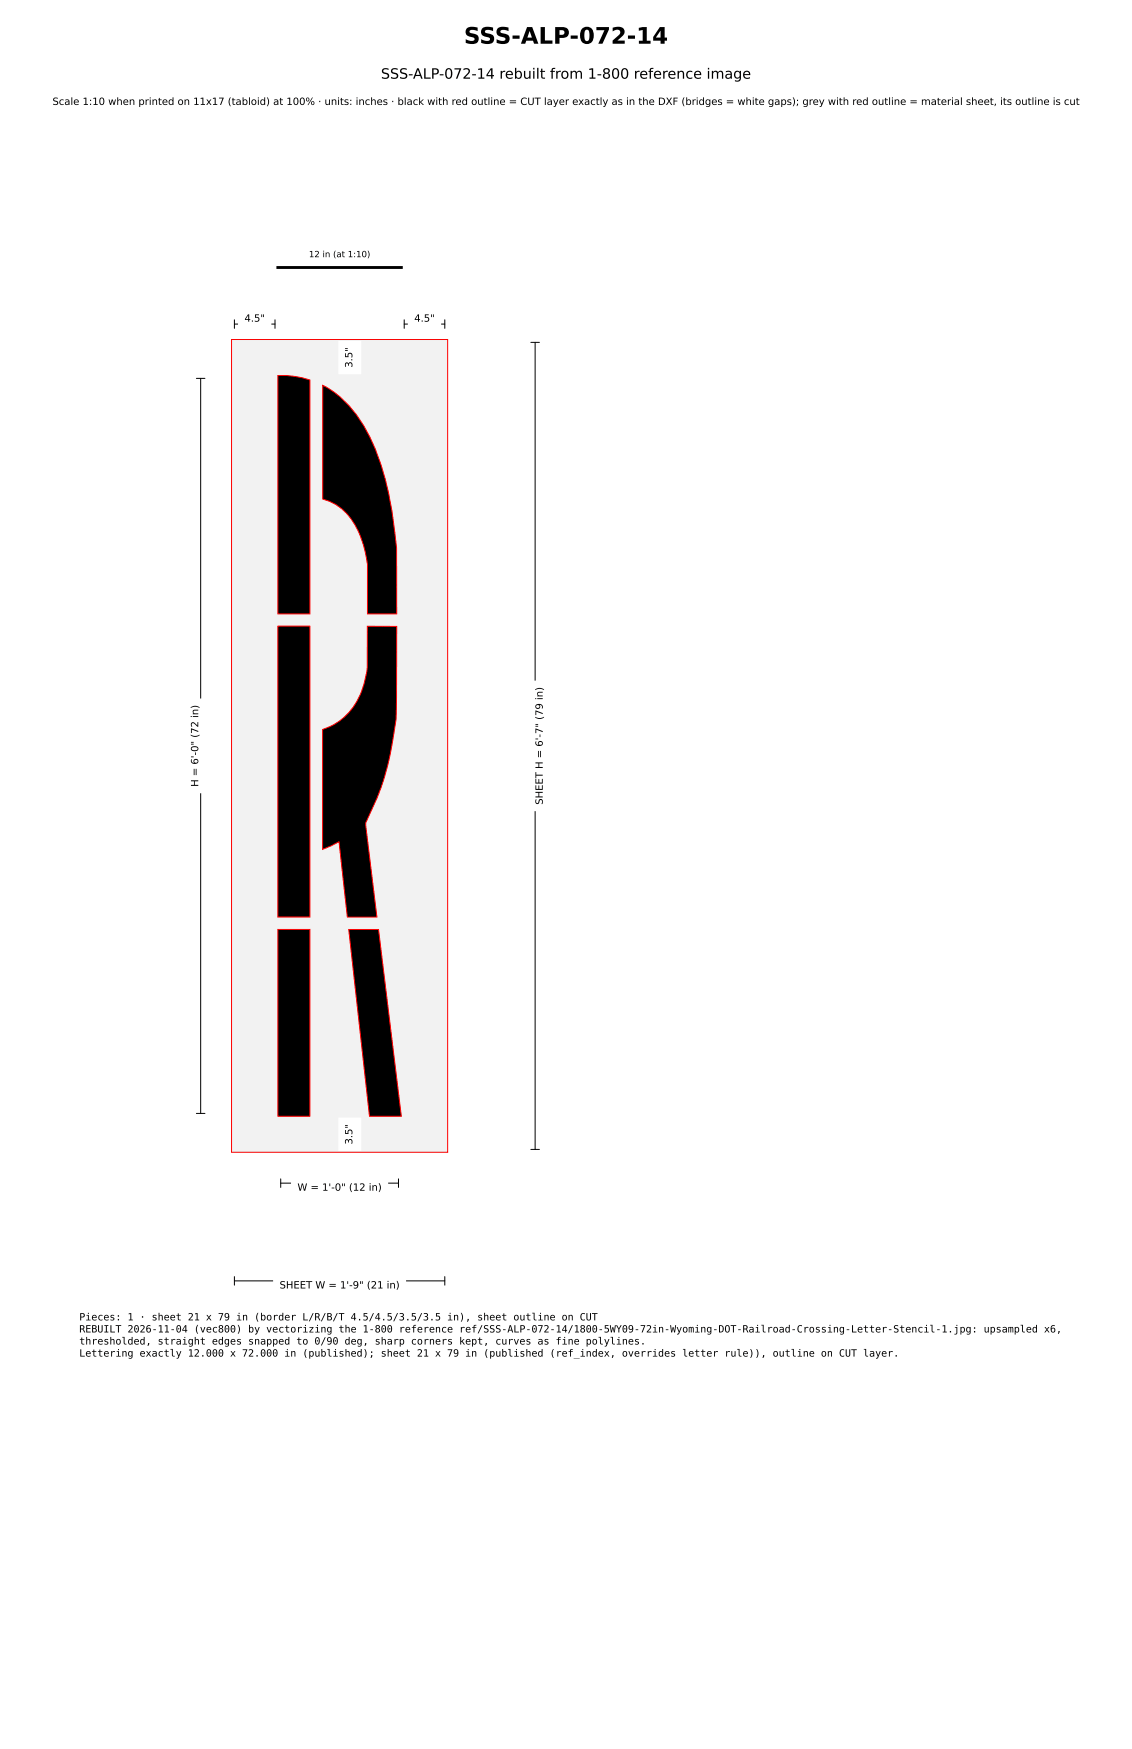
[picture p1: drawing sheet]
<svg xmlns="http://www.w3.org/2000/svg" width="279mm" height="432mm" viewBox="0 0 279 432" stroke-linecap="round" stroke-linejoin="round" font-family="sans-serif">
<defs><g id="words">
<text font-size="5.6" x="114.5" y="10.8">SSS-ALP-072-14</text>
<text font-size="3.5" x="94" y="19.4">SSS-ALP-072-14 rebuilt from 1-800 reference image</text>
<g font-size="2.5">
<text x="12.9" y="25.9">Scale 1:10 when printed on 11x17 (tabloid) at 100% · units: inches · black with red outline = CUT layer exactly as in the DXF (bridges = white gaps); grey with red outline = material sheet, its outline is cut</text>
<text x="60.3" y="79.4">4.5&quot;</text>
<text x="102.2" y="79.4">4.5&quot;</text>
<text x="87" y="90.8" transform="rotate(-90 87 90.8)">3.5&quot;</text>
<text x="48.9" y="194.3" transform="rotate(-90 48.9 194.3)">H = 6'-0&quot; (72 in)</text>
<text x="134" y="198.7" transform="rotate(-90 134 198.7)">SHEET H = 6'-7&quot; (79 in)</text>
<text x="87" y="282.6" transform="rotate(-90 87 282.6)">3.5&quot;</text>
<text x="73.4" y="294">W = 1'-0&quot; (12 in)</text>
<text x="69" y="318.1">SHEET W = 1'-9&quot; (21 in)</text>
<text x="19.6" y="326">Pieces: 1 · sheet 21 x 79 in (border L/R/B/T 4.5/4.5/3.5/3.5 in), sheet outline on CUT</text>
<text x="19.6" y="329">REBUILT 2026-11-04 (vec800) by vectorizing the 1-800 reference ref/SSS-ALP-072-14/1800-5WY09-72in-Wyoming-DOT-Railroad-Crossing-Letter-Stencil-1.jpg: upsampled x6,</text>
<text x="19.6" y="331.9">thresholded, straight edges snapped to 0/90 deg, sharp corners kept, curves as fine polylines.</text>
<text x="19.6" y="334.9">Lettering exactly 12.000 x 72.000 in (published); sheet 21 x 79 in (published (ref_index, overrides letter rule)), outline on CUT layer.</text>
</g>
<text font-size="2.1" x="76.2" y="63.5">12 in (at 1:10)</text>
</g></defs>
<path d="M57.1 83.8h53.4v200.7h-53.4z" fill="#f2f2f2" stroke="#f00" stroke-width=".25"/>
<path d="M79.6 95.1l.9 .5a26.4 26.4 0 0 1 10.9 12.4 77.1 77.1 0 0 1 6.5 31.1v12.5h-7.2v-12.3a23.2 23.2 0 0 0-5.1-12.6 11.9 11.9 0 0 0-6-3.5zM68.6 92.7a22.1 22.1 0 0 1 7.9 1.1v57.8h-7.9zM68.6 154.6h7.9v71.8h-7.9zM68.6 229.5h7.9v46.1h-7.9zM90.7 154.6l7.2 .1-.1 20a68.8 68.8 0 0 1-7.5 28.5l2.7 23.2h-7.3l-2-18.6-4.1 1.9v-29.6a15.8 15.8 0 0 0 10.6-12.9l.4-2.4zM86.1 229.5h7.3l5.7 46.1h-7.9z" fill="#000" stroke="#f00" stroke-width=".25"/>
<path d="M68.6 66h30.5" fill="none" stroke="#000" stroke-width=".71"/>
<g fill="none" stroke="#000" stroke-width=".25">
<path d="M57.9 79v2.1M67.9 79v2.1M99.8 79v2.1M109.8 79v2.1M48.5 93.4h2.1M49.5 93.4v181.5M57.9 80h10M84 84.5h2.1M84 92h2.1M85.1 84.5v7.5M99.8 80h10M131 84.5h2.1"/>
<path d="M132.1 84.5v199.3M48.5 274.9h2.1M84 276.3h2.1M85.1 276.3v7.5M69.3 292.1h29.1M69.3 291v2.2M84 283.8h2.1M98.4 291v2.2M131 283.8h2.1M57.9 316.2h51.9M57.9 315.2v2.1M109.8 315.2v2.1"/>
</g>
<g fill="#fff" stroke="#fff" stroke-width=".35">
<path d="M67.6 314.8h32.4v5.3h-32.4z"/>
<path d="M130.7 168.2h5.3v31.9h-5.3z"/>
<path d="M58.9 76.1h7.9v5.3h-7.9z"/>
<path d="M100.8 76.1h7.9v5.3h-7.9z"/>
<path d="M83.7 276.1h5.3v7.9h-5.3z"/>
<path d="M83.7 84.3h5.3v7.9h-5.3z"/>
<path d="M72 290.7h23.6v5.3h-23.6z"/>
<path d="M45.7 172.6h5.2v23.1h-5.2z"/>
</g>
<use href="#words"/>
</svg>
